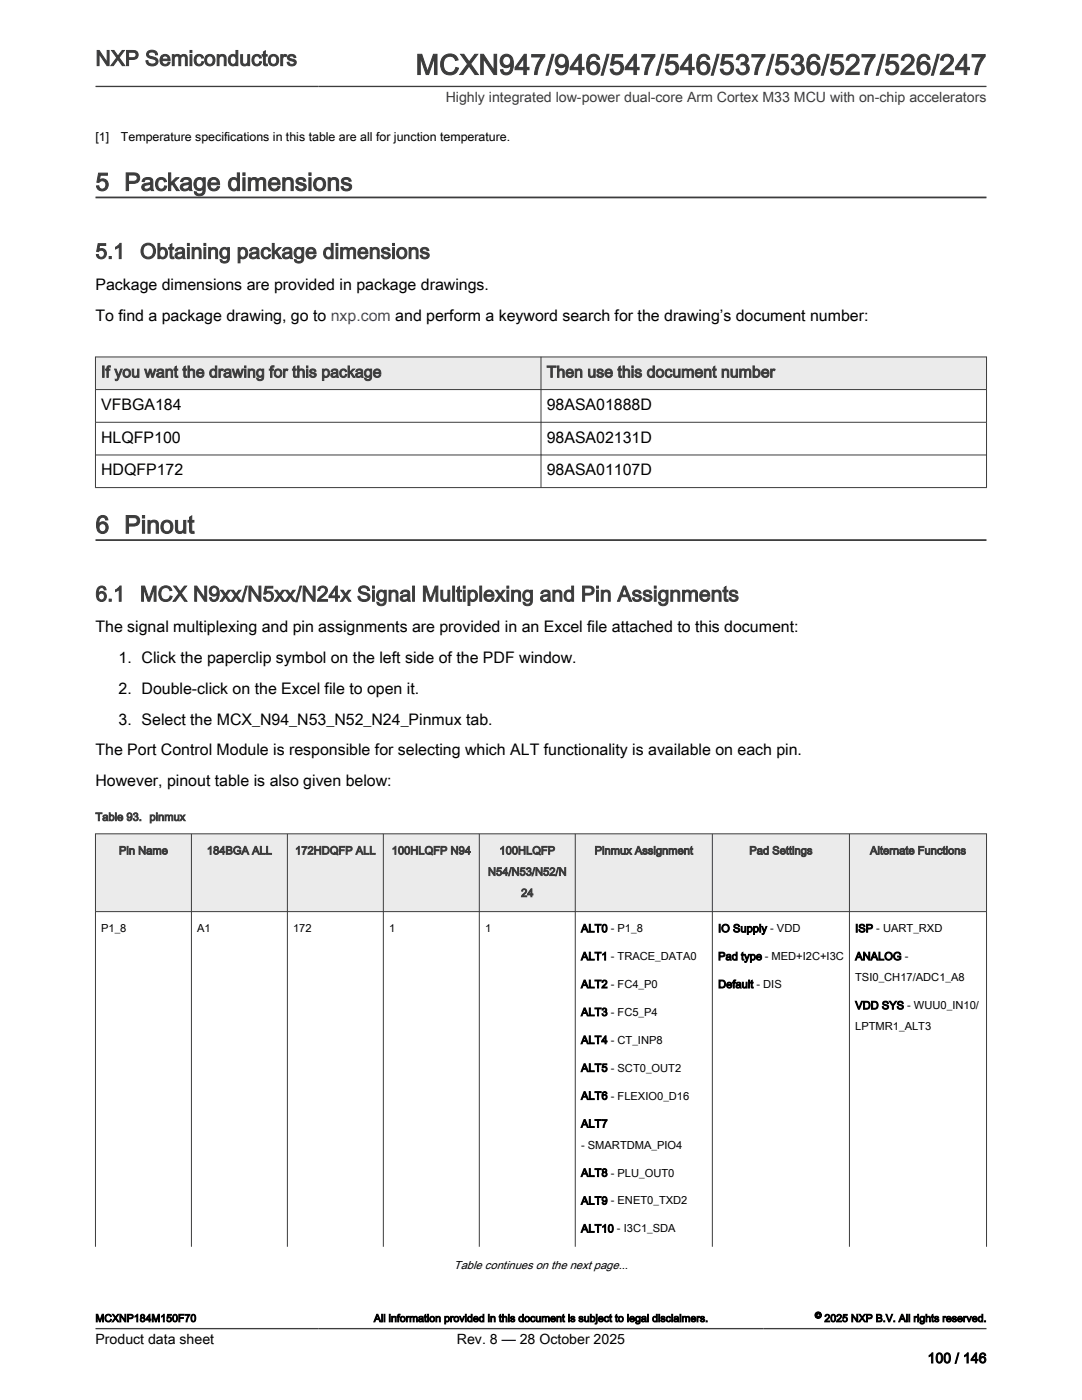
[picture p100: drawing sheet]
<svg xmlns="http://www.w3.org/2000/svg" width="216mm" height="279mm" viewBox="0 0 216 279" stroke-linecap="round" stroke-linejoin="round" font-family="sans-serif">
<defs><g id="words">
<text font-size="5.6" fill="#3c3c3c" x="82.9" y="14.9">MCXN947/946/547/546/537/536/527/526/247</text>
<g font-size="4.9" fill="#3c3c3c">
<text x="19" y="38">5 Package dimensions</text>
<text x="19" y="106.4">6 Pinout</text>
</g>
<g font-size="4.2" fill="#3c3c3c">
<text x="19" y="13.1">NXP Semiconductors</text>
<text x="19" y="51.6">5.1</text>
<text x="27.9" y="51.6">Obtaining package dimensions</text>
<text x="19" y="120">6.1</text>
<text x="27.9" y="120">MCX N9xx/N5xx/N24x Signal Multiplexing and Pin Assignments</text>
</g>
<g font-size="3.2">
<text x="19.1" y="57.8">Package dimensions are provided in package drawings.</text>
<text x="19.1" y="64">To find a package drawing, go to nxp.com and perform a keyword search for the drawing’s document number:</text>
<text x="20.2" y="81.8">VFBGA184</text>
<text x="109.1" y="81.8">98ASA01888D</text>
<text x="20.2" y="88.4">HLQFP100</text>
<text x="109.1" y="88.4">98ASA02131D</text>
<text x="20.2" y="94.9">HDQFP172</text>
<text x="109.1" y="94.9">98ASA01107D</text>
<text x="19" y="126.2">The signal multiplexing and pin assignments are provided in an Excel file attached to this document:</text>
<text x="23.7" y="132.4">1. Click the paperclip symbol on the left side of the PDF window.</text>
<text x="23.7" y="138.5">2. Double-click on the Excel file to open it.</text>
<text x="23.7" y="144.6">3. Select the MCX_N94_N53_N52_N24_Pinmux tab.</text>
<text x="19" y="150.8">The Port Control Module is responsible for selecting which ALT functionality is available on each pin.</text>
<text x="19" y="156.9">However, pinout table is also given below:</text>
</g>
<g font-size="3.2" fill="#3c3c3c">
<text x="20.2" y="75.3">If you want the drawing for this package</text>
<text x="109.1" y="75.3">Then use this document number</text>
</g>
<text font-size="2.8" fill="#3c3c3c" x="88.9" y="20.4">Highly integrated low-power dual-core Arm Cortex M33 MCU with on-chip accelerators</text>
<g font-size="2.8">
<text x="19" y="268.1">Product data sheet</text>
<text x="91.2" y="268.1">Rev. 8 — 28 October 2025</text>
<text x="185.1" y="272">100 / 146</text>
</g>
<g font-size="2.5">
<text x="19" y="28.2">[1]</text>
<text x="24.1" y="28.2">Temperature specifications in this table are all for junction temperature.</text>
</g>
<text font-size="2.3" x="90.6" y="253.3">Table continues on the next page...</text>
<g font-size="2.2" fill="#3c3c3c">
<text x="19" y="163.8">Table 93. pinmux</text>
<text x="23.7" y="170.5">Pin Name</text>
<text x="41.3" y="170.5">184BGA ALL</text>
<text x="58.9" y="170.5">172HDQFP ALL</text>
<text x="78.2" y="170.5">100HLQFP N94</text>
<text x="99.7" y="170.5">100HLQFP</text>
<text x="118.6" y="170.5">Pinmux Assignment</text>
<text x="149.5" y="170.5">Pad Settings</text>
<text x="173.6" y="170.5">Alternate Functions</text>
<text x="97.4" y="174.7">N54/N53/N52/N</text>
<text x="104" y="179">24</text>
</g>
<g font-size="2.2">
<text x="20.2" y="186">P1_8</text>
<text x="39.3" y="186">A1</text>
<text x="58.5" y="186">172</text>
<text x="77.6" y="186">1</text>
<text x="96.8" y="186">1</text>
<text x="115.9" y="186">ALT0 - P1_8</text>
<text x="115.9" y="191.6">ALT1 - TRACE_DATA0</text>
<text x="143.3" y="186">IO Supply - VDD</text>
<text x="143.3" y="191.6">Pad type - MED+I2C+I3C</text>
<text x="170.6" y="191.6">ANALOG -</text>
<text x="170.6" y="186">ISP - UART_RXD</text>
<text x="115.9" y="197.2">ALT2 - FC4_P0</text>
<text x="143.3" y="197.2">Default - DIS</text>
<text x="170.6" y="195.8">TSI0_CH17/ADC1_A8</text>
<text x="115.9" y="202.7">ALT3 - FC5_P4</text>
<text x="170.6" y="201.4">VDD SYS - WUU0_IN10/</text>
<text x="115.9" y="208.3">ALT4 - CT_INP8</text>
<text x="170.6" y="205.6">LPTMR1_ALT3</text>
<text x="115.9" y="213.9">ALT5 - SCT0_OUT2</text>
<text x="115.9" y="219.4">ALT6 - FLEXIO0_D16</text>
<text x="115.9" y="225">ALT7</text>
<text x="115.9" y="229.2">- SMARTDMA_PIO4</text>
<text x="115.9" y="234.8">ALT8 - PLU_OUT0</text>
<text x="115.9" y="240.4">ALT9 - ENET0_TXD2</text>
<text x="115.9" y="245.9">ALT10 - I3C1_SDA</text>
</g>
<g font-size="2.1">
<text x="19" y="263.8">MCXNP184M150F70</text>
<text x="74.6" y="263.8">All information provided in this document is subject to legal disclaimers.</text>
<text x="164.5" y="263.8">2025 NXP B.V. All rights reserved.</text>
</g>
<text font-size="1.8" x="162.6" y="263.1">©</text>
</g></defs>
<path d="M19.1 39.4h177.7" fill="none" stroke="#3c3c3c" stroke-width=".35"/>
<path d="M19 71.2h177.8v6.5h-177.8z" fill-rule="evenodd" fill="#ebebeb"/>
<path d="M19 71.2h177.9M19 77.7h177.9M19 71.2v26.2M107.9 71.2v26.2M196.8 71.2v26.2M19 97.3h177.9M19 84.3h177.9M19 90.8h177.9" fill="none" stroke="#3c3c3c" stroke-width=".2"/>
<path d="M19.1 107.8h177.7" fill="none" stroke="#3c3c3c" stroke-width=".35"/>
<path d="M19 166.4h177.8v15.5h-177.8z" fill-rule="evenodd" fill="#ebebeb"/>
<path d="M19 166.4h177.9M19 166.3v82.5M38.2 166.3v82.5M57.3 166.3v82.5M76.5 166.3v82.5M95.6 166.3v82.5M114.8 166.3v82.5M142.1 166.3v82.5M169.5 166.3v82.5M196.8 166.3v82.5M19 181.9h177.9" fill="none" stroke="#3c3c3c" stroke-width=".2"/>
<path d="M19 17.3h177.8M19 265.2h177.8" fill="none" stroke="#3c3c3c" stroke-width=".26"/>
<path d="M18.7 269.3h14v4h-14z" fill="#fff"/>
<use href="#words"/>
</svg>
